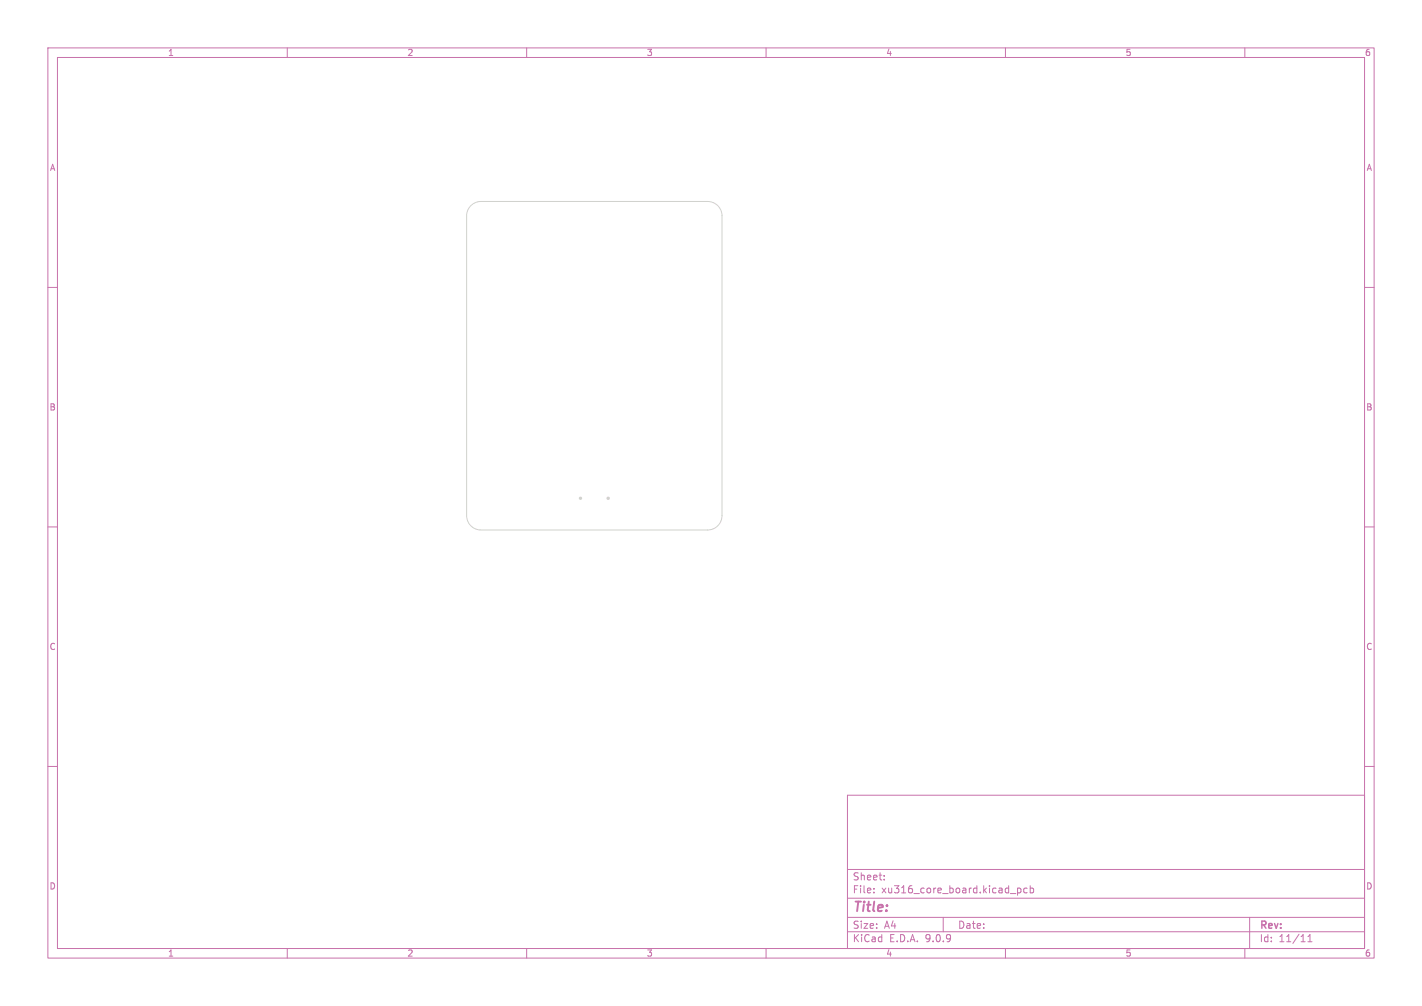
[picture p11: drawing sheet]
<svg xmlns="http://www.w3.org/2000/svg" width="297mm" height="210mm" viewBox="0 0 297 210" stroke-linecap="round" stroke-linejoin="round" font-family="sans-serif">
<defs><g id="words">
<text font-size="2.8" fill="#c872ab" x="178" y="190.9">Title:</text>
<g font-size="2.1" fill="#c872ab">
<text x="178" y="184">Sheet:</text>
<text x="178" y="186.7">File:</text>
<text x="184.1" y="186.7">xu316_core_board.kicad_pcb</text>
<text x="178" y="196.9">KiCad</text>
<text x="178" y="194.1">Size:</text>
<text x="184.7" y="194.1">A4</text>
<text x="185.7" y="196.9">E.D.A.</text>
<text x="193.3" y="196.9">9.0.9</text>
<text x="200" y="194.1">Date:</text>
<text x="263" y="194.3">Rev:</text>
<text x="263" y="196.9">Id:</text>
<text x="267.1" y="196.9">11/11</text>
</g>
<g font-size="1.8" fill="#c872ab">
<text x="35" y="11.9">1</text>
<text x="85" y="11.9">2</text>
<text x="135" y="11.9">3</text>
<text x="185" y="11.9">4</text>
<text x="235" y="11.9">5</text>
<text x="285" y="11.9">6</text>
<text x="10.3" y="35.9">A</text>
<text x="285.4" y="35.9">A</text>
<text x="10.3" y="85.9">B</text>
<text x="285.3" y="85.9">B</text>
<text x="10.3" y="135.9">C</text>
<text x="285.3" y="135.9">C</text>
<text x="10.3" y="185.9">D</text>
<text x="285.3" y="185.9">D</text>
<text x="35" y="199.9">1</text>
<text x="85" y="199.9">2</text>
<text x="135" y="199.9">3</text>
<text x="185" y="199.9">4</text>
<text x="235" y="199.9">5</text>
<text x="285" y="199.9">6</text>
</g>
</g></defs>
<g fill="none" stroke="#c872ab" stroke-width=".21">
<path d="M10 10h277v190h-277zM12 12h273v186h-273zM60 10v2M110 10v2M160 10v2M210 10v2M260 10v2M10 60h2M285 60h2M10 110h2M285 110h2M10 160h2"/>
<path d="M177 166h108v32h-108zM285 160h2M60 198v2M110 198v2M160 198v2M177 194.5h108M177 191.5h108M177 187.5h108M177 181.5h108M182.5 186.3v.1M182.5 185.5v.1M184.7 183.6v.1"/>
<path d="M184.7 182.8v.1M197 191.5v3M210 198v2M211 186.5h1.2M212.5 185.4v1.5M212.5 185.5l.5-.1 .2 .3-.1 .6h-.6M214.5 185.5l-.4-.1-.3 .3 .2 .6h.5M215.2 185.5l.4-.1 .3 .3-.2 .6h-.5M215.2 184.9v1.5M260 198v2M261 191.5v6.5M273.2 196.6h.8"/>
<path d="M273.2 195.5l.4-.4v1.5"/>
</g>
<path d="M98.3 42.9a3 3 0 0 1 2.2-.8h47.3a3 3 0 0 1 3 3v62.5a3 3 0 0 1-3 3h-47.3a3 3 0 0 1-3-3v-62.5a3 3 0 0 1 .8-2.2z" fill="none" stroke="#d0d2cd" stroke-width=".21"/>
<g fill="#d0d2cd">
<circle cx="121.2" cy="104" r=".35"/>
<circle cx="127" cy="104" r=".35"/>
</g>
<use href="#words"/>
</svg>
